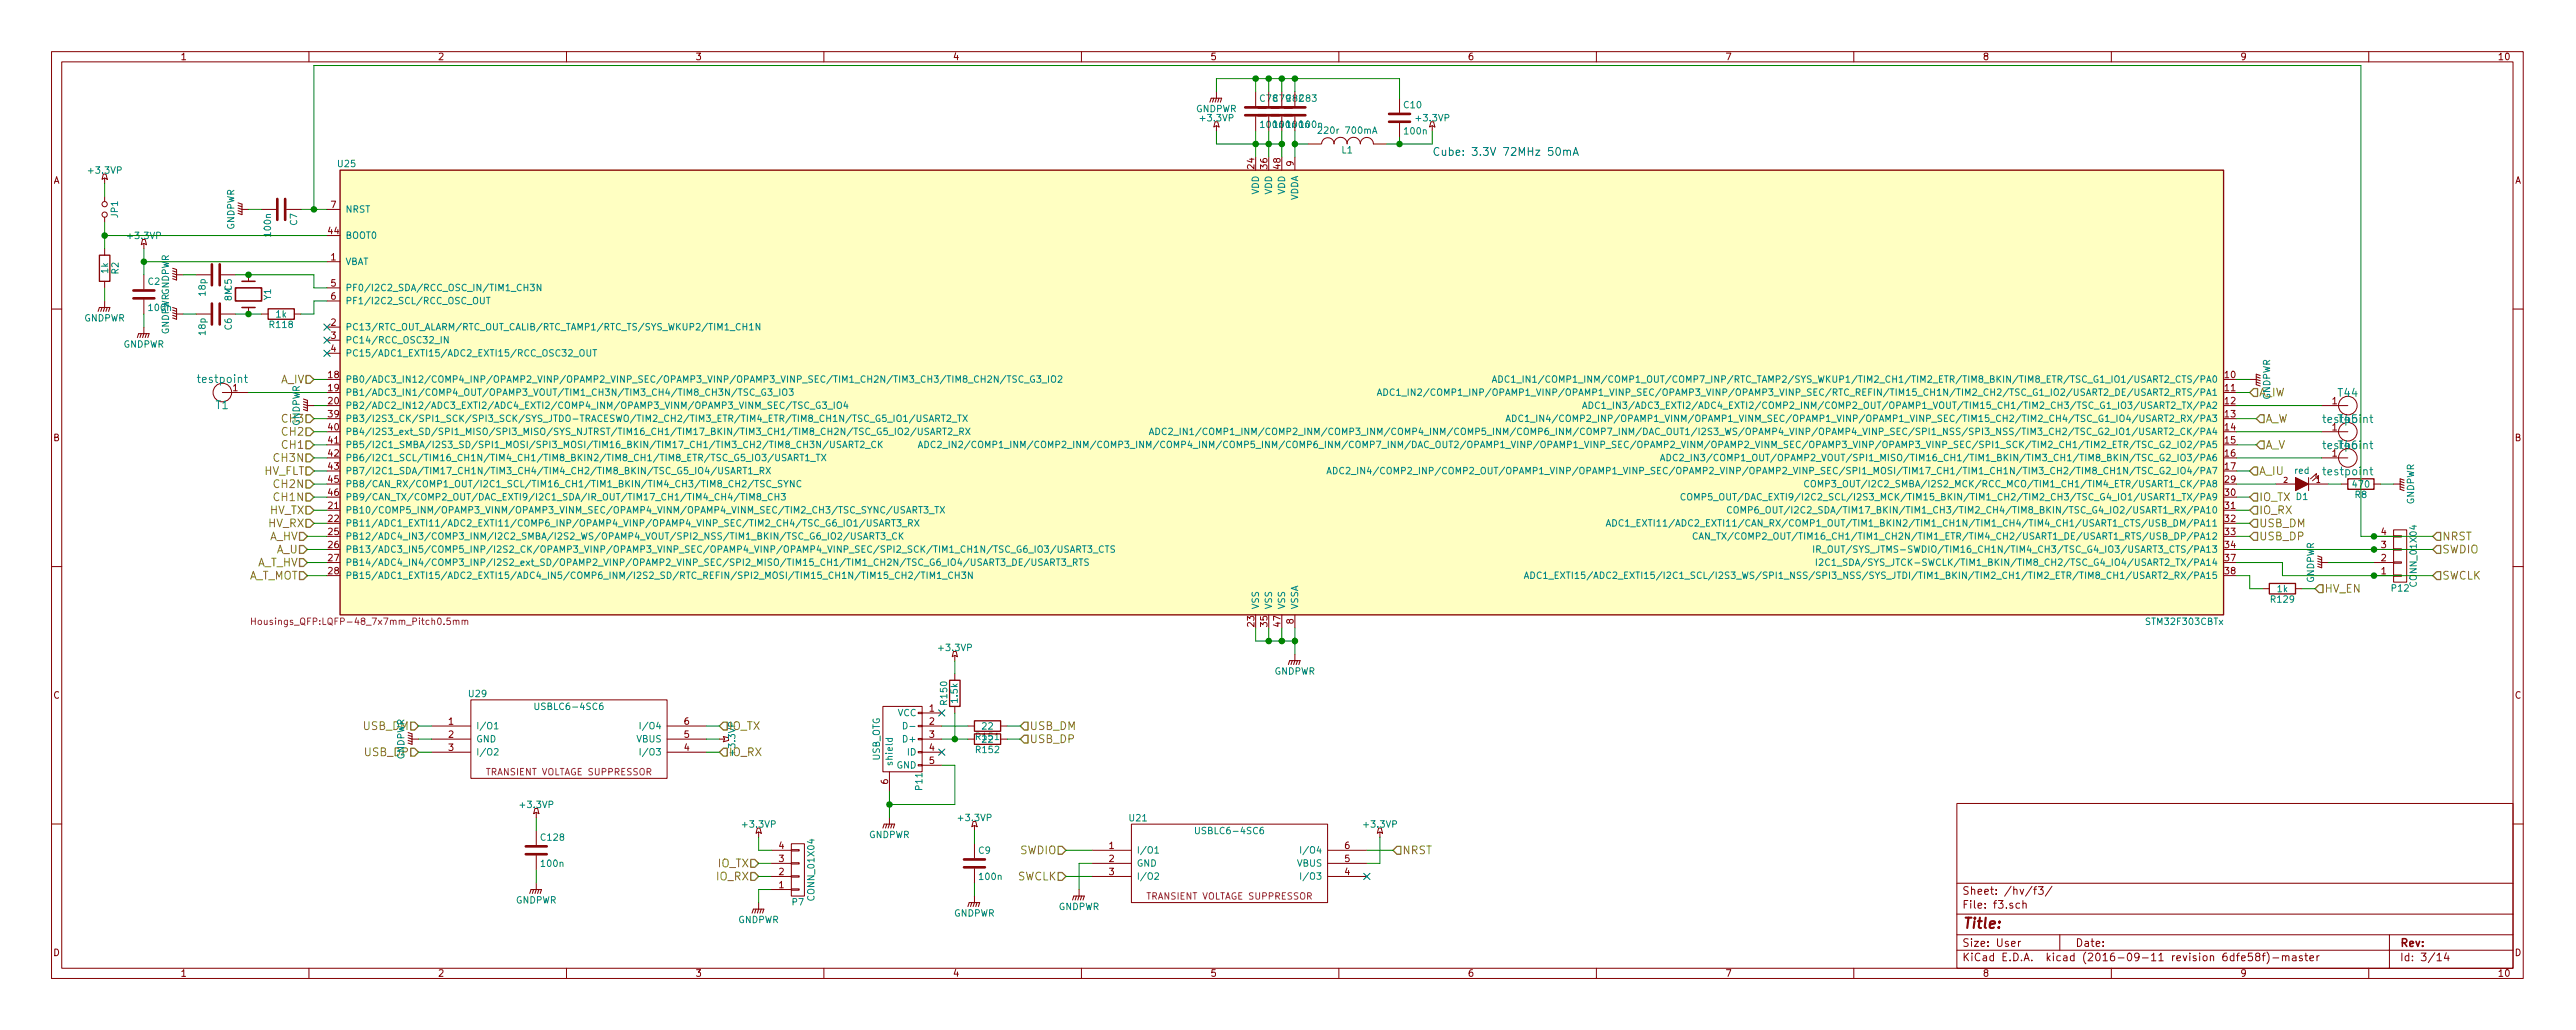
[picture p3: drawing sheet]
<svg xmlns="http://www.w3.org/2000/svg" width="500mm" height="200mm" viewBox="0 0 500 200" stroke-linecap="round" stroke-linejoin="round" font-family="sans-serif">
<defs><g id="words">
<text font-size="2.8" fill="#840000" x="381" y="180.3">Title:</text>
<text font-size="2.1" fill="#0000c2" x="278.1" y="30.3">Cube: 3.3V 72MHz 50mA</text>
<g font-size="2.1" fill="#008484">
<text x="38.7" y="74.4">testpoint</text>
<text x="438.7" y="77">A_IW</text>
<text x="454.1" y="77.1">T44</text>
<text x="41.9" y="79.5">T1</text>
<text x="54.9" y="82.1">CH3</text>
<text x="454.1" y="82.1">T45</text>
<text x="454.1" y="87.2">T46</text>
<text x="451.5" y="92.3">testpoint</text>
</g>
<g font-size="2.1" fill="#848400">
<text x="54.5" y="74.4">A_IV</text>
<text x="439.9" y="82.1">A_W</text>
<text x="53.4" y="89.7">CH3N</text>
<text x="54.9" y="87.1">CH1</text>
<text x="54.9" y="84.6">CH2</text>
<text x="439.9" y="87.1">A_V</text>
<text x="51.2" y="92.2">HV_FLT</text>
<text x="53.4" y="94.8">CH2N</text>
<text x="438.7" y="92.2">A_IU</text>
<text x="52.3" y="99.8">HV_TX</text>
<text x="53.4" y="97.3">CH1N</text>
<text x="438.7" y="99.8">IO_RX</text>
<text x="438.7" y="97.3">IO_TX</text>
<text x="52.1" y="102.4">HV_RX</text>
<text x="52.2" y="104.9">A_HV</text>
<text x="53.7" y="107.5">A_U</text>
<text x="438.7" y="104.9">USB_DP</text>
<text x="438.7" y="102.4">USB_DM</text>
<text x="474.2" y="104.9">NRST</text>
<text x="474.2" y="107.5">SWDIO</text>
<text x="48" y="112.5">A_T_MOT</text>
<text x="49.8" y="110">A_T_HV</text>
<text x="474.2" y="112.5">SWCLK</text>
<text x="451.4" y="115.1">HV_EN</text>
<text x="70.5" y="141.8">USB_DM</text>
<text x="141.5" y="141.8">IO_TX</text>
<text x="199.9" y="141.8">USB_DM</text>
<text x="70.9" y="146.8">USB_DP</text>
<text x="141.5" y="146.8">IO_RX</text>
<text x="199.9" y="144.3">USB_DP</text>
<text x="198" y="165.9">SWDIO</text>
<text x="272.3" y="165.9">NRST</text>
<text x="139.2" y="171">IO_RX</text>
<text x="139.4" y="168.4">IO_TX</text>
<text x="197.5" y="171">SWCLK</text>
</g>
<g font-size="2.1" fill="#840000">
<text x="381" y="173.8">Sheet: /hv/f3/</text>
<text x="381" y="176.5">File: f3.sch</text>
<text x="381" y="183.9">Size: User</text>
<text x="403" y="183.9">Date:</text>
<text x="466" y="183.9">Rev:</text>
<text x="381" y="186.7">KiCad E.D.A. kicad (2016-09-11 revision 6dfe58f)-master</text>
<text x="466" y="186.7">Id: 3/14</text>
</g>
<g font-size="1.8" fill="#840000">
<text x="35" y="11.7">1</text>
<text x="85" y="11.7">2</text>
<text x="135" y="11.7">3</text>
<text x="185" y="11.7">4</text>
<text x="235" y="11.7">5</text>
<text x="285" y="11.7">6</text>
<text x="335" y="11.7">7</text>
<text x="385" y="11.7">8</text>
<text x="435" y="11.7">9</text>
<text x="485" y="11.7">10</text>
<text x="10.4" y="35.7">A</text>
<text x="243.6" y="32.7" transform="rotate(-90 243.6 32.7)">24</text>
<text x="246.1" y="32.7" transform="rotate(-90 246.1 32.7)">36</text>
<text x="248.7" y="32.7" transform="rotate(-90 248.7 32.7)">48</text>
<text x="251.2" y="32.3" transform="rotate(-90 251.2 32.3)">9</text>
<text x="488.4" y="35.7">A</text>
<text x="64.3" y="40.4">7</text>
<text x="63.8" y="45.5">44</text>
<text x="64.3" y="50.6">1</text>
<text x="64.3" y="55.7">5</text>
<text x="64.3" y="58.2">6</text>
<text x="64.3" y="63.3">2</text>
<text x="64.3" y="65.8">3</text>
<text x="64.3" y="68.4">4</text>
<text x="45.2" y="76">1</text>
<text x="63.8" y="73.4">18</text>
<text x="63.8" y="76">19</text>
<text x="432.1" y="73.4">10</text>
<text x="432.1" y="76">11</text>
<text x="63.8" y="78.5">20</text>
<text x="63.8" y="83.6">40</text>
<text x="63.8" y="81.1">39</text>
<text x="432.1" y="78.5">12</text>
<text x="432.1" y="81.1">13</text>
<text x="432.1" y="83.6">14</text>
<text x="452.9" y="83.6">1</text>
<text x="452.9" y="78.5">1</text>
<text x="10.4" y="85.6">B</text>
<text x="63.8" y="86.1">41</text>
<text x="63.8" y="88.7">42</text>
<text x="432.1" y="86.1">15</text>
<text x="432.1" y="88.7">16</text>
<text x="452.9" y="88.7">1</text>
<text x="488.4" y="85.6">B</text>
<text x="63.8" y="91.2">43</text>
<text x="63.8" y="93.8">45</text>
<text x="432.1" y="91.2">17</text>
<text x="432.1" y="93.8">29</text>
<text x="63.8" y="98.8">21</text>
<text x="63.8" y="101.4">22</text>
<text x="63.8" y="96.3">46</text>
<text x="432.1" y="96.3">30</text>
<text x="432.1" y="98.8">31</text>
<text x="432.1" y="101.4">32</text>
<text x="63.8" y="103.9">25</text>
<text x="63.8" y="106.5">26</text>
<text x="432.1" y="103.9">33</text>
<text x="432.1" y="106.5">34</text>
<text x="462.4" y="106.5">3</text>
<text x="462.4" y="103.9">4</text>
<text x="63.8" y="109">27</text>
<text x="63.8" y="111.5">28</text>
<text x="432.1" y="109">37</text>
<text x="432.1" y="111.5">38</text>
<text x="462.4" y="111.5">1</text>
<text x="462.4" y="109">2</text>
<text x="243.6" y="121.6" transform="rotate(-90 243.6 121.6)">23</text>
<text x="246.1" y="121.6" transform="rotate(-90 246.1 121.6)">35</text>
<text x="248.7" y="121.6" transform="rotate(-90 248.7 121.6)">47</text>
<text x="251.2" y="121.2" transform="rotate(-90 251.2 121.2)">8</text>
<text x="10.4" y="135.7">C</text>
<text x="488.4" y="135.7">C</text>
<text x="87.1" y="140.7">1</text>
<text x="87.1" y="143.3">2</text>
<text x="132.9" y="143.3">5</text>
<text x="132.9" y="140.7">6</text>
<text x="180.5" y="138.2">1</text>
<text x="180.5" y="140.7">2</text>
<text x="180.5" y="143.3">3</text>
<text x="87.1" y="145.8">3</text>
<text x="132.9" y="145.8">4</text>
<text x="180.5" y="145.8">4</text>
<text x="180.5" y="148.4">5</text>
<text x="172.5" y="152.3" transform="rotate(-90 172.5 152.3)">6</text>
<text x="151.3" y="167.4">3</text>
<text x="151.3" y="164.9">4</text>
<text x="215.4" y="164.9">1</text>
<text x="215.4" y="167.4">2</text>
<text x="261.2" y="167.4">5</text>
<text x="261.2" y="164.9">6</text>
<text x="151.3" y="172.5">1</text>
<text x="151.3" y="170">2</text>
<text x="215.4" y="170">3</text>
<text x="261.2" y="170">4</text>
<text x="10.4" y="185.6">D</text>
<text x="488.4" y="185.6">D</text>
<text x="35" y="189.7">1</text>
<text x="85" y="189.7">2</text>
<text x="135" y="189.7">3</text>
<text x="185" y="189.7">4</text>
<text x="235" y="189.7">5</text>
<text x="285" y="189.7">6</text>
<text x="335" y="189.7">7</text>
<text x="385" y="189.7">8</text>
<text x="435" y="189.7">9</text>
<text x="485" y="189.7">10</text>
</g>
<g font-size="1.8" fill="#008484">
<text x="232.2" y="21.8">GNDPWR</text>
<text x="233.3" y="23.6">+3.3VP</text>
<text x="244.8" y="19.8">C78C79C82C83</text>
<text x="272.7" y="21">C10</text>
<text x="275.2" y="23.6">+3.3VP</text>
<text x="244.9" y="24.8">100n</text>
<text x="247.5" y="24.8">100n</text>
<text x="252.6" y="24.8">100n</text>
<text x="256.7" y="26">220r 700mA</text>
<text x="260.6" y="29.8">L1</text>
<text x="272.9" y="26.1">100n</text>
<text x="17.4" y="33.7">+3.3VP</text>
<text x="65.7" y="32.5">U25</text>
<text x="67.1" y="41.3">NRST</text>
<text x="244.5" y="37.8" transform="rotate(-90 244.5 37.8)">VDD</text>
<text x="247" y="37.8" transform="rotate(-90 247 37.8)">VDD</text>
<text x="249.6" y="37.8" transform="rotate(-90 249.6 37.8)">VDD</text>
<text x="252.1" y="39.1" transform="rotate(-90 252.1 39.1)">VDDA</text>
<text x="22.9" y="42.2" transform="rotate(-90 22.9 42.2)">JP1</text>
<text x="25" y="46.4">+3.3VP</text>
<text x="45.5" y="44.7" transform="rotate(-90 45.5 44.7)">GNDPWR</text>
<text x="52.6" y="45.8" transform="rotate(-90 52.6 45.8)">100n</text>
<text x="57.7" y="43.7" transform="rotate(-90 57.7 43.7)">C7</text>
<text x="67.1" y="46.4">BOOT0</text>
<text x="21" y="53.1" transform="rotate(-90 21 53.1)">1k</text>
<text x="23" y="53.2" transform="rotate(-90 23 53.2)">R2</text>
<text x="67.1" y="51.5">VBAT</text>
<text x="28.8" y="55.3">C2</text>
<text x="32.8" y="57.4" transform="rotate(-90 32.8 57.4)">GNDPWR</text>
<text x="39.9" y="57.4" transform="rotate(-90 39.9 57.4)">18p</text>
<text x="45" y="58.4" transform="rotate(-90 45 58.4)">8MC5</text>
<text x="52.6" y="58.2" transform="rotate(-90 52.6 58.2)">Y1</text>
<text x="67.1" y="56.5">PF0/I2C2_SDA/RCC_OSC_IN/TIM1_CH3N</text>
<text x="67.1" y="59.1">PF1/I2C2_SCL/RCC_OSC_OUT</text>
<text x="16.3" y="62.4">GNDPWR</text>
<text x="29" y="60.4">100n</text>
<text x="39.9" y="65" transform="rotate(-90 39.9 65)">18p</text>
<text x="45" y="64.1" transform="rotate(-90 45 64.1)">C6</text>
<text x="52.5" y="63.7">R118</text>
<text x="53.6" y="61.7">1k</text>
<text x="67.1" y="64.2">PC13/RTC_OUT_ALARM/RTC_OUT_CALIB/RTC_TAMP1/RTC_TS/SYS_WKUP2/TIM1_CH1N</text>
<text x="23.9" y="67.5">GNDPWR</text>
<text x="67.1" y="66.7">PC14/RCC_OSC32_IN</text>
<text x="67.1" y="69.2">PC15/ADC1_EXTI15/ADC2_EXTI15/RCC_OSC32_OUT</text>
<text x="67.1" y="74.3">PB0/ADC3_IN12/COMP4_INP/OPAMP2_VINP/OPAMP2_VINP_SEC/OPAMP3_VINP/OPAMP3_VINP_SEC/TIM1_CH2N/TIM3_CH3/TIM8_CH2N/TSC_G3_IO2</text>
<text x="67.1" y="76.9">PB1/ADC3_IN1/COMP4_OUT/OPAMP3_VOUT/TIM1_CH3N/TIM3_CH4/TIM8_CH3N/TSC_G3_IO3</text>
<text x="281" y="76.9">ADC1_IN2/COMP1_INP/OPAMP1_VINP/OPAMP1_VINP_SEC/OPAMP3_VINP/OPAMP3_VINP_SEC/RTC_REFIN/TIM15_CH1N/TIM2_CH2/TSC_G1_IO2/USART2_DE/USART2_RTS/PA1</text>
<text x="302.3" y="74.3">ADC1_IN1/COMP1_INM/COMP1_OUT/COMP7_INP/RTC_TAMP2/SYS_WKUP1/TIM2_CH1/TIM2_ETR/TIM8_BKIN/TIM8_ETR/TSC_G1_IO1/USART2_CTS/PA0</text>
<text x="440.9" y="77.7" transform="rotate(-90 440.9 77.7)">GNDPWR</text>
<text x="58.2" y="82.8" transform="rotate(-90 58.2 82.8)">GNDPWR</text>
<text x="67.1" y="79.4">PB2/ADC2_IN12/ADC3_EXTI2/ADC4_EXTI2/COMP4_INM/OPAMP3_VINM/OPAMP3_VINM_SEC/TSC_G3_IO4</text>
<text x="67.1" y="81.9">PB3/I2S3_CK/SPI1_SCK/SPI3_SCK/SYS_JTDO-TRACESWO/TIM2_CH2/TIM3_ETR/TIM4_ETR/TIM8_CH1N/TSC_G5_IO1/USART2_TX</text>
<text x="304.2" y="81.9">ADC1_IN4/COMP2_INP/OPAMP1_VINM/OPAMP1_VINM_SEC/OPAMP1_VINP/OPAMP1_VINP_SEC/TIM15_CH2/TIM2_CH4/TSC_G1_IO4/USART2_RX/PA3</text>
<text x="318.4" y="79.4">ADC1_IN3/ADC3_EXTI2/ADC4_EXTI2/COMP2_INM/COMP2_OUT/OPAMP1_VOUT/TIM15_CH1/TIM2_CH3/TSC_G1_IO3/USART2_TX/PA2</text>
<text x="67.1" y="84.5">PB4/I2S3_ext_SD/SPI1_MISO/SPI3_MISO/SYS_NJTRST/TIM16_CH1/TIM17_BKIN/TIM3_CH1/TIM8_CH2N/TSC_G5_IO2/USART2_RX</text>
<text x="67.1" y="87">PB5/I2C1_SMBA/I2S3_SD/SPI1_MOSI/SPI3_MOSI/TIM16_BKIN/TIM17_CH1/TIM3_CH2/TIM8_CH3N/USART2_CK</text>
<text x="67.1" y="89.6">PB6/I2C1_SCL/TIM16_CH1N/TIM4_CH1/TIM8_BKIN2/TIM8_CH1/TIM8_ETR/TSC_G5_IO3/USART1_TX</text>
<text x="200" y="87">ADC2_IN2/COMP1_INM/COMP2_INM/COMP3_INM/COMP4_INM/COMP5_INM/COMP6_INM/COMP7_INM/DAC_OUT2/OPAMP1_VINP/OPAMP1_VINP_SEC/OPAMP2_VINM/OPAMP2_VINM_SEC/OPAMP3_VINP/OPAMP3_VINP_SEC/SPI1_SCK/TIM2_CH1/TIM2_ETR/TSC_G2_IO2/PA5</text>
<text x="243.3" y="84.5">ADC2_IN1/COMP1_INM/COMP2_INM/COMP3_INM/COMP4_INM/COMP5_INM/COMP6_INM/COMP7_INM/DAC_OUT1/I2S3_WS/OPAMP4_VINP/OPAMP4_VINP_SEC/SPI1_NSS/SPI3_NSS/TIM3_CH2/TSC_G2_IO1/USART2_CK/PA4</text>
<text x="333.2" y="89.6">ADC2_IN3/COMP1_OUT/OPAMP2_VOUT/SPI1_MISO/TIM16_CH1/TIM1_BKIN/TIM3_CH1/TIM8_BKIN/TSC_G2_IO3/PA6</text>
<text x="67.1" y="92.1">PB7/I2C1_SDA/TIM17_CH1N/TIM3_CH4/TIM4_CH2/TIM8_BKIN/TSC_G5_IO4/USART1_RX</text>
<text x="67.1" y="94.6">PB8/CAN_RX/COMP1_OUT/I2C1_SCL/TIM16_CH1/TIM1_BKIN/TIM4_CH3/TIM8_CH2/TSC_SYNC</text>
<text x="273.8" y="92.1">ADC2_IN4/COMP2_INP/COMP2_OUT/OPAMP1_VINP/OPAMP1_VINP_SEC/OPAMP2_VINP/OPAMP2_VINP_SEC/SPI1_MOSI/TIM17_CH1/TIM1_CH1N/TIM3_CH2/TIM8_CH1N/TSC_G2_IO4/PA7</text>
<text x="357.7" y="94.6">COMP3_OUT/I2C2_SMBA/I2S2_MCK/RCC_MCO/TIM1_CH1/TIM4_ETR/USART1_CK/PA8</text>
<text x="445.6" y="92">red</text>
<text x="457" y="94.7">470</text>
<text x="67.1" y="99.7">PB10/COMP5_INM/OPAMP3_VINM/OPAMP3_VINM_SEC/OPAMP4_VINM/OPAMP4_VINM_SEC/TIM2_CH3/TSC_SYNC/USART3_TX</text>
<text x="67.1" y="97.2">PB9/CAN_TX/COMP2_OUT/DAC_EXTI9/I2C1_SDA/IR_OUT/TIM17_CH1/TIM4_CH4/TIM8_CH3</text>
<text x="336.8" y="97.2">COMP5_OUT/DAC_EXTI9/I2C2_SCL/I2S3_MCK/TIM15_BKIN/TIM1_CH2/TIM2_CH3/TSC_G4_IO1/USART1_TX/PA9</text>
<text x="345" y="99.7">COMP6_OUT/I2C2_SDA/TIM17_BKIN/TIM1_CH3/TIM2_CH4/TIM8_BKIN/TSC_G4_IO2/USART1_RX/PA10</text>
<text x="445.9" y="97.1">D1</text>
<text x="457.4" y="96.7">R8</text>
<text x="468.8" y="98" transform="rotate(-90 468.8 98)">GNDPWR</text>
<text x="67.1" y="102.3">PB11/ADC1_EXTI11/ADC2_EXTI11/COMP6_INP/OPAMP4_VINP/OPAMP4_VINP_SEC/TIM2_CH4/TSC_G6_IO1/USART3_RX</text>
<text x="67.1" y="104.8">PB12/ADC4_IN3/COMP3_INM/I2C2_SMBA/I2S2_WS/OPAMP4_VOUT/SPI2_NSS/TIM1_BKIN/TSC_G6_IO2/USART3_CK</text>
<text x="67.1" y="107.3">PB13/ADC3_IN5/COMP5_INP/I2S2_CK/OPAMP3_VINP/OPAMP3_VINP_SEC/OPAMP4_VINP/OPAMP4_VINP_SEC/SPI2_SCK/TIM1_CH1N/TSC_G6_IO3/USART3_CTS</text>
<text x="323.5" y="102.3">ADC1_EXTI11/ADC2_EXTI11/CAN_RX/COMP1_OUT/TIM1_BKIN2/TIM1_CH1N/TIM1_CH4/TIM4_CH1/USART1_CTS/USB_DM/PA11</text>
<text x="338.1" y="104.8">CAN_TX/COMP2_OUT/TIM16_CH1/TIM1_CH2N/TIM1_ETR/TIM4_CH2/USART1_DE/USART1_RTS/USB_DP/PA12</text>
<text x="359.4" y="107.3">IR_OUT/SYS_JTMS-SWDIO/TIM16_CH1N/TIM4_CH3/TSC_G4_IO3/USART3_CTS/PA13</text>
<text x="67.1" y="109.9">PB14/ADC4_IN4/COMP3_INP/I2S2_ext_SD/OPAMP2_VINP/OPAMP2_VINP_SEC/SPI2_MISO/TIM15_CH1/TIM1_CH2N/TSC_G6_IO4/USART3_DE/USART3_RTS</text>
<text x="67.1" y="112.4">PB15/ADC1_EXTI15/ADC2_EXTI15/ADC4_IN5/COMP6_INM/I2S2_SD/RTC_REFIN/SPI2_MOSI/TIM15_CH1N/TIM15_CH2/TIM1_CH3N</text>
<text x="310.6" y="112.4">ADC1_EXTI15/ADC2_EXTI15/I2C1_SCL/I2S3_WS/SPI1_NSS/SPI3_NSS/SYS_JTDI/TIM1_BKIN/TIM2_CH1/TIM2_ETR/TIM8_CH1/USART2_RX/PA15</text>
<text x="359.8" y="109.9">I2C1_SDA/SYS_JTCK-SWCLK/TIM1_BKIN/TIM8_CH2/TSC_G4_IO4/USART2_TX/PA14</text>
<text x="449.4" y="113.3" transform="rotate(-90 449.4 113.3)">GNDPWR</text>
<text x="469.3" y="113.6" transform="rotate(-90 469.3 113.6)">CONN_01X04</text>
<text x="244.5" y="118.4" transform="rotate(-90 244.5 118.4)">VSS</text>
<text x="247" y="118.4" transform="rotate(-90 247 118.4)">VSS</text>
<text x="249.6" y="118.4" transform="rotate(-90 249.6 118.4)">VSS</text>
<text x="252.1" y="118.4" transform="rotate(-90 252.1 118.4)">VSSA</text>
<text x="441.1" y="117">R129</text>
<text x="442.3" y="115">1k</text>
<text x="464.5" y="114.9">P12</text>
<text x="417" y="121.4">STM32F303CBTx</text>
<text x="182.5" y="126.4">+3.3VP</text>
<text x="247.4" y="131">GNDPWR</text>
<text x="91.1" y="135.4">U29</text>
<text x="104.4" y="137.9">USBLC6-4SC6</text>
<text x="183.9" y="136.8" transform="rotate(-90 183.9 136.8)">R150</text>
<text x="186" y="136.4" transform="rotate(-90 186 136.4)">1.5k</text>
<text x="92.4" y="141.6">I/O1</text>
<text x="125.2" y="141.6">I/O4</text>
<text x="174.3" y="139.1">VCC</text>
<text x="189.7" y="143.7">R151</text>
<text x="190.8" y="141.7">22</text>
<text x="78.5" y="147.5" transform="rotate(-90 78.5 147.5)">GNDPWR</text>
<text x="92.4" y="144.2">GND</text>
<text x="92.4" y="146.7">I/O2</text>
<text x="123.7" y="144.2">VBUS</text>
<text x="170.9" y="147.8" transform="rotate(-90 170.9 147.8)">USB_OTG</text>
<text x="173.4" y="148.9" transform="rotate(-90 173.4 148.9)">shield</text>
<text x="174.1" y="149.3">GND</text>
<text x="175.7" y="144.2">D+</text>
<text x="176.3" y="146.7">ID</text>
<text x="189.7" y="146.3">R152</text>
<text x="190.8" y="144.2">22</text>
<text x="179.1" y="153.4" transform="rotate(-90 179.1 153.4)">P11</text>
<text x="101.2" y="156.9">+3.3VP</text>
<text x="144.4" y="160.7">+3.3VP</text>
<text x="186.3" y="159.5">+3.3VP</text>
<text x="219.4" y="159.5">U21</text>
<text x="265" y="160.7">+3.3VP</text>
<text x="105.2" y="163.3">C128</text>
<text x="168.7" y="162.8">GNDPWR</text>
<text x="190.1" y="165.8">C9</text>
<text x="220.7" y="165.8">I/O1</text>
<text x="232.7" y="162">USBLC6-4SC6</text>
<text x="253.5" y="165.8">I/O4</text>
<text x="105.2" y="168.4">100n</text>
<text x="190.3" y="170.9">100n</text>
<text x="220.7" y="168.3">GND</text>
<text x="220.7" y="170.8">I/O2</text>
<text x="251.9" y="168.3">VBUS</text>
<text x="100.1" y="175.5">GNDPWR</text>
<text x="143.3" y="179.3">GNDPWR</text>
<text x="153.9" y="175.8">P7</text>
<text x="158.2" y="174.6" transform="rotate(-90 158.2 174.6)">CONN_01X04</text>
<text x="185.2" y="178">GNDPWR</text>
<text x="205.5" y="176.7">GNDPWR</text>
</g>
<g font-size="1.8" fill="#840084">
<text x="50.6" y="121.4">Housings_QFP:LQFP-48_7x7mm_Pitch0.5mm</text>
<text x="94.5" y="150.6">TRANSIENT VOLTAGE SUPPRESSOR</text>
<text x="222.8" y="174.7">TRANSIENT VOLTAGE SUPPRESSOR</text>
</g>
<text font-size="1.8" fill="#848400" x="142.8" y="146.5" transform="rotate(-90 142.8 146.5)">+3.3VP</text>
<g font-size="1.4" fill="#840000">
<text x="443.5" y="93.8">2</text>
<text x="449.8" y="93.8">1</text>
</g>
</g></defs>
<g fill="none" stroke="#840000" stroke-width=".19">
<path d="M10 10h480v180h-480zM12 12h476v176h-476zM60 10v2M110 10v2M160 10v2M210 10v2M236.2 17.8v1.3M243.8 17.8v2.8M246.4 17.8v2.8M248.9 17.8v2.8M251.5 17.8v2.8M260 10v2"/>
<path d="M271.8 19.1v2.8M310 10v2M360 10v2M410 10v2M460 10v2M20.1 33.8h.5l.2 1-.5-.2-.5 .2zM20.3 34.6v1M20.3 38.1v1M236 23.6h.5l.2 1.1-.5-.3-.5 .3zM236.2 24.4v1M243.8 22.6v2.8M246.4 22.6v2.8"/>
<path d="M248.9 22.6v2.8M251.5 22.6v2.8M251.5 30.5v2.5M254 28h2.5M256.6 27.9a1.22 1.22 0 0 1 1.3-1.2 1.22 1.22 0 0 1 1.2 1.2M259 27.9a1.3 1.3 0 0 1 1.3-1.2 1.3 1.3 0 0 1 1.3 1.2M261.6 27.9a1.3 1.3 0 0 1 1.3-1.2 1.3 1.3 0 0 1 1.3 1.2 1.27 1.27 0 0 1 1.2-1.2 1.27 1.27 0 0 1 1.3 1.2l2.5 .1M271.8 23.9v2.8M277.9 23.6h.5l.2 1.1-.5-.3-.5 .3zM278.1 24.4v1M20.3 42.2v1M20.3 48.3v1.3"/>
<path d="M20.3 54.6v1.3M20.3 58.4v1.3M27.7 46.5h.5l.2 1-.5-.2-.5 .2zM27.9 47.3v1M27.9 53.4v2.8M27.9 58.2v2.8M34.3 53.4h1.3M38.1 53.4h2.8M42.9 53.4h2.8M47 40.7h1.3M48.3 53.4v1.2M48.3 59.7v1.3"/>
<path d="M50.8 40.7h2.8M55.6 40.7h2.8M63.5 40.7h2.5M63.5 50.8h2.5M63.5 55.9h2.5M63.5 58.4h2.5M10 60h2M27.9 63.5v1.3M34.3 61h1.3M38.1 61h2.8M42.9 61h2.8M43.2 76.2h5.1"/>
<path d="M50.8 61h1.3M57.1 61h1.3M59.7 78.8h1.3M63.5 63.5h2.5M63.5 66.1h2.5M63.5 68.6h2.5M436.9 73.7h1.2M450.8 78.8h5.1M488 60h2M442 94h3.8M448.3 92.7v2.6M448.3 94h3.8"/>
<path d="M449.7 92.6l.1-.6-1.1 1M450.1 93l.1-.6-1.1 1M450.8 83.8h5.1M450.8 88.9h5.1M454.7 94h1.2M461 94h1.3M464.8 94h1.3M10 110h2M251.5 119.4v2.5M439.4 114.3h1.3M445.8 114.3h1.2M450.8 109.2h1.3"/>
<path d="M461 111.8h3.8M461 109.2h3.8M461 106.7h3.8M461 104.2h3.8M464.8 104h1.5v.3h-1.5zM464.8 106.6h1.5v.2h-1.5zM464.8 109.1h1.5v.3h-1.5zM464.8 111.7h1.5v.2h-1.5zM464.8 102.9h2.6v10.2h-2.6zM488 110h2M91.4 135.9h38.1v15.3h-38.1zM171.4 137.2h7.7v12.7h-7.7z"/>
<path d="M178.3 138.3h.8v.3h-.8zM179.1 138.5h3.8M185.2 126.5h.5l.2 1-.5-.2-.5 .2zM185.4 127.3v1M185.4 130.8v1.3M185.4 137.2v1.3M251.5 127v1.3M80 143.5h1.3M83.8 141h7.6M83.8 143.5h7.6M83.8 146.1h7.6M103.9 157h.5l.2 1-.5-.2-.5 .2z"/>
<path d="M104.1 157.8v1M129.6 141h7.6M129.6 143.5h7.6M129.6 146.1h7.6M139.7 143.5h1M140.5 143l1 .3v.5l-1 .2 .2-.5zM172.7 149.9v3.8M172.7 158.8v1.2M178.3 140.9h.8v.2h-.8zM178.3 143.4h.8v.3h-.8zM178.3 145.9h.8v.3h-.8zM178.3 148.5h.8v.2h-.8z"/>
<path d="M179.1 141h3.8M179.1 143.5h3.8M179.1 146.1h3.8M179.1 148.6h3.8M188 141h1.2M188 143.5h1.2M189 159.5h.5l.2 1.1-.5-.3-.5 .3zM194.3 141h1.3M194.3 143.5h1.3M380 156h108v32h-108zM10 160h2M104.1 161.3v2.8"/>
<path d="M104.1 166.1v2.8M104.1 171.5v1.2M147.1 160.8h.5l.2 1-.5-.2-.5 .2zM147.3 161.6v1M147.3 175.3v1.3M149.9 165.1h3.8M149.9 167.7h3.8M149.9 170.2h3.8M149.9 172.7h3.8M153.7 165h1.5v.3h-1.5zM153.7 167.5h1.5v.3h-1.5zM153.7 170.1h1.5v.2h-1.5z"/>
<path d="M153.7 172.6h1.5v.3h-1.5zM153.7 163.9h2.5v10.1h-2.5zM189.2 160.3v1M189.2 163.9v2.7M189.2 168.7v2.8M189.2 174v1.3M209.5 172.7v1.3M212.1 165.1h7.6M212.1 167.7h7.6M212.1 170.2h7.6M219.7 160h38.1v15.3h-38.1zM257.9 165.1h7.5"/>
<path d="M257.9 167.7h7.5M257.9 170.2h7.5M267.7 160.8h.5l.3 1-.5-.2-.5 .2zM268 161.6v1M380 177.5h108M380 171.5h108M392.2 175.5l-.4-.1-.3 .3 .1 .6h.6M392.8 175.5l.3-.1 .3 .1 .1 .9M392.8 174.9v1.5M394.6 172.1l-1.3 1.9M394.9 172.7h.6M395.5 172.2l-.4 .2v1.3"/>
<path d="M395.8 172.2h1l-.5 .6 .4 .1v.7l-.2 .1-.7-.1M398.5 172.1l-1.3 1.9M488 160h2M60 188v2M110 188v2M160 188v2M210 188v2M260 188v2M310 188v2M360 188v2M380 184.5h108M380 181.5h108"/>
<path d="M392 182.8v1M392.4 182.8l-.4 .3M400 181.5v3M410 188v2M435.3 186.1l.7-.1-.1-.3-.4-.1-.2 .2 .1 .7h.5M437.4 185.1h-.7l-.1 .7 .2-.1h.5l.1 .3v.5l-.2 .1-.6-.1M438.3 185.7l-.2-.1v-.4l.2-.1 .4 .1 .2 .2-.2 .3h-.4l-.3 .3 .1 .5 .2 .1h.3l.3-.3v-.3l-.3-.3M439.3 185.6h.6M439.9 185.1l-.3 .1-.1 .1v1.3M440.2 184.9a1.79 1.79 0 0 1 0 2.3M441.4 186h1.1M443.2 185.7h.1a.37 .37 0 0 1 .6 .1v.8"/>
<path d="M443.2 185.6v1M443.9 185.8l.2-.2 .3 .1 .1 .9M445.2 185.7h.6l.1 .9M445.9 186h-.5l-.3 .2 .3 .4 .5-.1M447.1 185.7l-.4-.1-.2 .2 .1 .2 .5 .2v.3h-.6M447.6 185.6h.5M447.8 185.1v1.3l.3 .2M448.6 186.1l.7-.1-.1-.3-.4-.1-.2 .2v.7h.6M449.9 185.6v1M450.4 185.6l-.3 .1-.2 .2M460 188v2M464 181.5v6.5"/>
<path d="M473.3 185.5l.4-.4v1.5M473.3 186.6h.8M475.1 185l-.4 1.1h.9M475.4 185.6v1"/>
<circle cx="20.3" cy="39.6" r=".51"/>
<circle cx="20.3" cy="41.7" r=".51"/>
<circle cx="43.2" cy="76.2" r="1.8"/>
<circle cx="455.9" cy="78.8" r="1.8"/>
<circle cx="455.9" cy="88.9" r="1.8"/>
<circle cx="455.9" cy="83.8" r="1.8"/>
</g>
<g fill="none" stroke="#840000" stroke-width=".2">
<path d="M234.9 19.8l.3-.7h2l-.2 .7M235.7 19.1l-.2 .7M236.2 19.1l-.2 .7M236.7 19.1l-.2 .7M46.2 39.4l.8 .2v2.1l-.8-.3M46.2 39.9l.8 .3M19.8 59.7l-.2 .8M20.3 59.7l-.2 .8M20.8 59.7l-.2 .8M33.5 52.1l.8 .2v2.1l-.8-.3M33.5 52.6l.8 .3M33.5 53.1l.8 .3"/>
<path d="M33.5 53.6l.8 .3M33.5 59.7l.8 .3v2l-.8-.3M46.2 40.4l.8 .3M46.2 40.9l.8 .3M19 60.5l.3-.8h2l-.2 .8M26.7 65.6l.2-.8h2.1l-.3 .8M27.4 64.8l-.2 .8M27.9 64.8l-.2 .8M28.4 64.8l-.2 .8M33.5 60.2l.8 .3M33.5 60.7l.8 .3M33.5 61.2l.8 .3"/>
<path d="M58.9 77.5l.8 .2v2.1l-.8-.3M58.9 78l.8 .3M58.9 78.5l.8 .3M58.9 79l.8 .3M438.1 74.2l.8 .2M438.1 73.7l.8 .2M438.1 73.2l.8 .2M438.9 72.9l-.8-.2v2l.8 .3M466.1 94.5l.8 .3M466.1 94l.8 .3M466.1 93.5l.8 .3M466.9 93.2l-.8-.2v2l.8 .3"/>
<path d="M450.1 108l.7 .2v2.1l-.7-.3M450.1 108.5l.7 .2M450.1 109l.7 .2M450.1 109.5l.7 .3M250.2 129.1l.2-.8h2.1l-.3 .8M251 128.3l-.3 .8M251.5 128.3l-.3 .8M252 128.3l-.3 .8M79.2 142.3l.8 .2v2.1l-.8-.3M79.2 142.8l.8 .2M79.2 143.3l.8 .2M79.2 143.8l.8 .2"/>
<path d="M102.9 173.5l.2-.8h2.1l-.3 .8M103.6 172.7l-.2 .8M104.1 172.7l-.2 .8M104.6 172.7l-.2 .8M146 177.3l.3-.7h2l-.2 .7M146.8 176.6l-.2 .7M147.3 176.6l-.2 .7M147.8 176.6l-.2 .7M171.4 160.8l.3-.8h2l-.2 .8M172.2 160l-.2 .8M172.7 160l-.2 .8M173.2 160l-.2 .8"/>
<path d="M188 176l.2-.7h2l-.2 .7M188.7 175.3l-.2 .7M189.2 175.3l-.2 .7M189.7 175.3l-.2 .7M208.3 174.8l.2-.8h2.1l-.3 .8M209 174l-.2 .8M209.5 174l-.2 .8M210.1 174l-.3 .8"/>
</g>
<g fill="none" stroke="#840000" stroke-width=".51">
<path d="M53.8 38.6v4.1M55.4 38.6v4.1M241.8 22.4h11.7M241.8 20.9h11.7M269.7 23.6h4.1M269.7 22.1h4.1M25.9 57.9h4.1M25.9 56.4h4.1M41.1 51.3v4.1M41.1 59v4M42.7 51.3v4.1M42.7 59v4"/>
<path d="M102.1 165.9h4.1M102.1 164.4h4.1M187.2 168.4h4.1M187.2 166.9h4.1"/>
</g>
<path d="M45.7 55.9h5.1v2.5h-5.1zM47 54.6h2.5M47 59.7h2.5" fill="none" stroke="#840000" stroke-width=".3"/>
<g fill="none" stroke="#008484" stroke-width=".19">
<path d="M256 24.8l.4-.2 .3 .4-.8 .9h.8M266.5 25.9l.5-1.3 .4 1.3M266.6 25.6h.7M31.5 58.5l1.2 .3-.9 .2 .9 .3-1.2 .3M32.1 58v-.6l-.2-.1-.3 .1-.1 .6h1.2M93.3 57.7v1.1l.2 .2h.3l.2-.2v-1.1M94.5 57.7h.7M94.8 57.7v1.3M101.8 55.8h.7M102.5 55.2v1.3M103 55.2h.8l-.4 .5 .3 .1v.6l-.5 .1-.2-.2M105 55.2v1.3l-.7-1.3v1.3"/>
<path d="M31.5 62.6h1.2l-1.2 .7h1.2M31.5 63.9a.59 .59 0 0 0 .6 .8 .59 .59 0 0 0 .6-.8h-.5v.2M31.6 61.4a.67 .67 0 0 1 .8-.1 .67 .67 0 0 1 .3 .7h-1.2zM47.4 73.3h.6M47.7 72.8v1.3l.3 .2M87 65.4v1.2l-.7-1.2v1.2M111.4 69.3h.9M112.6 68.1l.3-.2a.44 .44 0 0 1 .5 .4v.7l-.5 .2-.3-.2zM114 67.9v1l.2 .3 .4-.1 .1-.2v-1M115.1 67.9h.8M115.5 67.9v1.3M143.7 62.9a.6 .6 0 0 0-.8 .5 .6 .6 0 0 0 .6 .7l.2-.1"/>
<path d="M144.3 62.8v1.3M144.3 63.4h.7M145 62.8v1.3M145.6 63.2l.3-.4v1.3M145.6 64.1h.7M146.5 75.6a.6 .6 0 0 0-.9 .5 .6 .6 0 0 0 .6 .7l.3-.1M146.7 76.9h1M147.5 62.8v1.3l-.7-1.3v1.3M148.6 75.6a.59 .59 0 0 0-.7 .6 .59 .59 0 0 0 .7 .5l.1-.4h-.2M149.1 75.5h.8l-.4 .5 .4 .1v.6l-.2 .1-.6-.1M150.2 76.9h.9M151.4 75.5v1.3"/>
<path d="M152 75.7l.3-.2a.44 .44 0 0 1 .5 .4v.7l-.5 .2-.3-.2zM153.2 75.5h.8l-.4 .5 .4 .1v.6l-.2 .1-.6-.1M157 78.2a.6 .6 0 0 0-.8 .4 .6 .6 0 0 0 .6 .7l.2-.1M157.3 79.5h1M159.2 78.1a.59 .59 0 0 0-.7 .6 .59 .59 0 0 0 .7 .6l.1-.5h-.2M159.7 78.1h.8l-.4 .4 .3 .2 .1 .4-.3 .2-.5-.1M160.7 79.5h1M162 78.1v1.2M162.6 78.2l.3-.1a.44 .44 0 0 1 .5 .4l-.1 .6-.4 .2-.3-.2zM164.2 78l-.3 .9h.8M164.5 78.5v.8M193.8 73v1.2l-.7-1.2v1.2"/>
<path d="M195.3 72.9l-1.1 1.6M195.6 73h.7M195.9 73v1.2M197.4 73.1l-.5-.1-.2 .1 .1 .4 .5 .3 .1 .2-.2 .2h-.5M198.7 73.1a.6 .6 0 0 0-.9 .4 .6 .6 0 0 0 .6 .7l.3-.1M198.9 74.4h1M200.8 73.1a.59 .59 0 0 0-.7 .5 .59 .59 0 0 0 .7 .6l.1-.5h-.2M201.3 73h.8l-.4 .5 .3 .1 .1 .4-.2 .2-.6-.1M202.3 74.4h1M203.6 73v1.2M204.2 73.2l.3-.2a.44 .44 0 0 1 .5 .4v.7l-.5 .1-.3-.1zM205.5 73.1l.5-.1 .2 .3-.8 .9h.8"/>
<path d="M267.5 76.8l.4-1.3 .4 1.3M267.6 76.4h.6M268.7 75.5a.64 .64 0 0 1 .8 .6 .64 .64 0 0 1-.8 .7zM270.7 75.6a.6 .6 0 0 0-.8 .5 .6 .6 0 0 0 .6 .7l.2-.1M271.2 75.9l.4-.4v1.3M271.2 76.8h.8M272.2 76.9h1M273.5 75.5v1.3M274.8 75.5v1.3l-.7-1.3v1.3M275.3 75.6l.5-.1 .2 .4-.7 .9h.7M277.5 75.5l-1.1 1.6M278.7 75.6a.6 .6 0 0 0-.9 .5 .6 .6 0 0 0 .6 .7l.3-.1"/>
<path d="M279.2 75.7l.3-.2a.44 .44 0 0 1 .5 .4l-.1 .7-.4 .2-.3-.2zM289.8 74.2l.4-1.2 .4 1.2M289.9 73.9h.6M291.1 73a.64 .64 0 0 1 .7 .6 .64 .64 0 0 1-.7 .6zM293 73.1a.5 .5 0 0 0-.6 0 .5 .5 0 0 0-.1 .6l.2 .5 .5-.1M293.5 73.3l.4-.3v1.2M293.5 74.2h.8M294.5 74.4h1M295.8 73v1.2M297.1 73v1.2l-.7-1.2v1.2M297.6 73.3l.4-.3v1.2M297.6 74.2h.8"/>
<path d="M299.8 72.9l-1.1 1.6M301 73.1a.6 .6 0 0 0-.9 .4 .6 .6 0 0 0 .6 .7l.3-.1M301.5 73.2l.3-.2a.45 .45 0 0 1 .5 .4l-.2 .8h-.4a.92 .92 0 0 1-.2-1zM307.3 79.3l.4-1.2 .5 1.2M307.4 79h.7M308.6 78.1a.64 .64 0 0 1 .7 .6 .64 .64 0 0 1-.7 .6zM310.6 78.2a.6 .6 0 0 0-.9 .4 .6 .6 0 0 0 .6 .7l.3-.1M311.1 78.4l.3-.3v1.2M311.1 79.3h.7M312 79.5h1M313.3 78.1v1.2M314.6 78.1v1.2l-.7-1.2v1.2"/>
<path d="M315.1 78.1h.8l-.4 .4 .3 .2v.6h-.5l-.2-.1M317.4 78l-1.1 1.6M317.6 79.3l.4-1.2 .4 1.2M317.7 79h.6M429.7 76.8h.8M141.6 90.8h-.5l-.2 .1v.3l.6 .3 .1 .3-.3 .2h-.5M141.9 92l.4-1.2 .5 1.2M142.1 91.7h.5M143.2 91.4h.6l.1-.5-.7-.1v1.2M143.5 91.4l.4 .6M143.9 95.8h.7M144.2 95.8v1.3"/>
<path d="M144.3 90.8h.7M144.7 90.8v1.2M145 95.8v1.3M145.4 91.1l.3-.3v1.2M145.4 92h.7M145.6 97.1v-1.3l.4 .9 .5-.9v1.3M146.4 92.2h.9M146.6 93.3h.7M146.9 93.3v1.3M147.2 96.4l-.1-.1v-.3l.1-.2 .4 .1 .1 .4-.7 .3v.3l.2 .2h.4l.1-.2v-.4l-.2-.1M147.6 91.4l.7-.1v-.4l-.7-.1v1.2M147.9 91.4l.4 .6"/>
<path d="M148 97.2h.9M148.4 93.4l-.5-.1-.2 .1v.4l.6 .2 .1 .3-.2 .3-.5-.1M148.8 90.8l.8 1.2M149.6 90.8l-.8 1.2M149.7 93.4a.56 .56 0 0 0-.8 .1 .56 .56 0 0 0 0 .8l.4 .3 .4-.2M149.9 94.7h1M150 96a.6 .6 0 0 0-.9 .4 .6 .6 0 0 0 .6 .7l.3-.1M150.5 95.8v1.3M150.5 96.4h.7M150.6 88.2v1.1l.3 .2h.2l.3-.2v-1.1M151.2 95.8v1.3M151.7 95.8h.8l-.4 .5 .4 .1-.1 .7h-.5l-.2-.1"/>
<path d="M151.8 93.4l-.4-.1-.2 .1v.5l.6 .2v.2l-.2 .3-.5-.1M152.2 93.3l.4 .7 .5-.7M152.6 88.3l-.5-.1-.1 .1v.5l.6 .2v.3l-.2 .2-.5-.1M152.6 94v.6M153 89.5l.4-1.3 .4 1.3M153.1 89.1h.6M154.2 93.3v1.3l-.7-1.3v1.3M154.3 88.9l.6-.1v-.5l-.6-.1v1.3M154.6 88.9l.4 .6M155.3 88.2h.8M155.5 93.4a.5 .5 0 0 0-.6 0 .5 .5 0 0 0-.1 .6l.2 .5 .5-.1M155.7 88.2v1.3"/>
<path d="M156.4 88.6l.4-.4v1.3M156.4 89.5h.8M157.4 89.6h1M158.5 88.2h.7M158.9 88.2v1.3M159.5 88.2l.9 1.3M160.4 88.2l-.9 1.3M160.9 85.6l-1.1 1.6M161.3 85.7v1l.2 .2h.3l.2-.2v-1M163.3 85.8l-.5-.1-.2 .1 .1 .4 .5 .3 .1 .2-.3 .2h-.4M163.7 86.9l.4-1.2 .4 1.2M163.8 86.6h.6"/>
<path d="M164.9 86.3l.7-.1v-.4l-.7-.1v1.2M165.2 86.3l.4 .6M166 85.7h.7M166.4 85.7v1.2M167.1 85.8l.5-.1 .2 .3-.8 .9h.8M168 87.1h1M170.1 85.8a.6 .6 0 0 0-.9 .4 .6 .6 0 0 0 .6 .7l.3-.1M170.6 85.7v1.2M170.8 86.2l.5 .7M171.3 85.7l-.7 .7M175.7 98.5l-.5-.1-.2 .1v.4l.6 .2 .1 .3-.3 .2h-.4M175.7 83.3l.5-.2 .3 .4-.8 .9h.8"/>
<path d="M176 99.6l.5-1.2 .4 1.2M176.1 99.3h.7M177.3 99l.7-.1v-.4l-.7-.1v1.2M177.6 99l.4 .6M177.7 80.5l-1.1 1.7M177.9 83.1l-1.1 1.6M178.1 80.6v1l.2 .3h.3l.2-.3v-1M178.3 83.1v1.1l.3 .2h.3l.2-.2v-1.1M178.3 86.9l.4-1.2 .5 1.2M178.4 98.4h.7M178.5 86.6h.5M178.8 98.4v1.2"/>
<path d="M179.4 98.4h.8l-.4 .5 .4 .1v.5l-.2 .1-.6-.1M179.6 85.7a.64 .64 0 0 1 .7 .6 .64 .64 0 0 1-.7 .6zM180.1 80.7l-.5-.1-.2 .1 .1 .5 .5 .2 .1 .2-.2 .3-.5-.1M180.3 83.2l-.4-.1-.2 .2v.3l.5 .3 .1 .3-.2 .2h-.5M180.4 81.9l.5-1.3 .4 1.3M180.4 99.8h1M180.6 81.5h.6M180.7 84.4l.4-1.3 .4 1.3M180.8 84h.6M181.5 98.4h.8M181.6 85.8a.6 .6 0 0 0-.8 .4 .6 .6 0 0 0 .6 .7l.2-.1M181.7 81.3l.7-.1v-.5l-.7-.1v1.3"/>
<path d="M181.9 98.4v1.2M182 83.8l.6-.1 .1-.1-.1-.3-.6-.2v1.3M182 81.3l.4 .6M182.1 85.8l.4-.1 .3 .3-.8 .9h.8M182.3 83.8l.4 .6M182.6 98.4l.8 1.2M182.8 80.6h.7M183.1 83.1h.7M183.1 87.1h.9M183.2 80.6v1.3M183.4 83.1v1.3M183.4 98.4l-.8 1.2"/>
<path d="M183.9 80.7l.5-.1 .2 .3-.8 1h.8M184.1 83.3l.5-.2 .3 .4-.8 .9h.8M184.3 85.7v1.2M184.9 82h.9M185.1 84.5h1M185.6 85.7v1.2l-.7-1.2v1.2M186 80.6h.7M186.2 85.8l.5-.1 .2 .3-.8 .9h.8M186.3 80.6v1.3M186.4 83.8l.6-.1v-.4l-.6-.2v1.3M186.7 83.8l.4 .6M187 80.6l.8 1.3"/>
<path d="M187.5 83.1l.9 1.3M187.8 80.6l-.8 1.3M188.4 83.1l-.9 1.3M188.4 85.6l-1.1 1.6M189.5 85.8a.6 .6 0 0 0-.8 .4 .6 .6 0 0 0 .6 .7l.2-.1M190.1 85.9l.2-.2a.45 .45 0 0 1 .6 .4l-.2 .8h-.5a1 1 0 0 1-.1-1zM191.4 86.9v-1.2l.4 .9 .4-.9v1.2M192.8 86.3h.6l.2-.2-.1-.3-.7-.1v1.2M194.1 86l.3-.3v1.2M194.1 86.9h.7M195 87.1h1M196.3 85.7v1.2"/>
<path d="M197.6 85.7v1.2l-.7-1.2v1.2M198.2 86.9v-1.2l.5 .9 .4-.9v1.2M223.2 84.4l.4-1.3 .5 1.3M223.3 84h.6M224.5 83.1a.64 .64 0 0 1 .7 .7 .64 .64 0 0 1-.7 .6zM226.5 83.3a.6 .6 0 0 0-.9 .4 .6 .6 0 0 0 .6 .7l.3-.1M226.9 83.3l.5-.2 .3 .4-.8 .9h.8M227.9 84.5h1M229.2 83.1v1.3M230.5 83.1v1.3l-.7-1.3v1.3M231.1 83.5l.3-.4v1.3M231.1 84.4h.7"/>
<path d="M233.2 83.1l-1 1.6M234.4 83.3a.6 .6 0 0 0-.9 .4 .6 .6 0 0 0 .6 .7l.3-.1M234.9 83.3l.3-.2a.44 .44 0 0 1 .5 .5v.6l-.5 .2-.3-.2zM236.3 84.4v-1.3l.4 .9 .4-.9v1.3M237.7 83.8l.6-.1 .1-.4-.7-.2v1.3M238.9 83.5l.4-.4v1.3M238.9 84.4h.7M239.9 84.5h1M241.2 83.1v1.3M242.5 83.1v1.3l-.7-1.3v1.3M257.7 92l.4-1.2 .4 1.2M257.8 91.7h.6"/>
<path d="M259 90.8a.64 .64 0 0 1 .7 .6 .64 .64 0 0 1-.7 .6zM260.9 90.9a.6 .6 0 0 0-.8 .4 .6 .6 0 0 0 .6 .7l.2-.1M261.4 90.9l.5-.1 .3 .3-.8 .9h.8M262.4 92.2h.9M263.7 90.8v1.2M265 90.8v1.2l-.7-1.2v1.2M265.8 90.7l-.3 .9h.8M266.1 91.2v.8M267.7 90.7l-1.1 1.6M268.9 90.9a.6 .6 0 0 0-.9 .4 .6 .6 0 0 0 .6 .7l.3-.1M269.5 90.8h.1a.44 .44 0 0 1 .6 .4l-.1 .6-.2 .2h-.4a.93 .93 0 0 1 0-1.2zM270.7 92v-1.2l.5 .9 .4-.9v1.2"/>
<path d="M272.2 91.4h.6l.1-.2-.1-.3-.6-.1v1.2M292.5 81.9l.4-1.3 .4 1.3M292.6 81.5h.6M293.7 80.6a.64 .64 0 0 1 .7 .6 .64 .64 0 0 1-.7 .7zM295.7 80.7a.6 .6 0 0 0-.8 .5 .6 .6 0 0 0 .6 .7l.2-.2M296.2 80.9l.4-.3v1.3M296.2 81.9h.7M297.2 82h.9M298.4 80.6v1.3M299.8 80.6v1.3l-.8-1.3v1.3M300.6 80.5l-.3 .9h.8M300.9 81v.9"/>
<path d="M302.5 80.5l-1.1 1.7M303.6 80.7a.6 .6 0 0 0-.8 .5 .6 .6 0 0 0 .6 .7l.2-.2M322.5 89.5l.4-1.3 .4 1.3M322.6 89.1h.6M323.7 88.2a.64 .64 0 0 1 .7 .6 .64 .64 0 0 1-.7 .7zM325.7 88.3a.6 .6 0 0 0-.8 .5 .6 .6 0 0 0 .6 .7l.2-.1M326.2 88.3l.5-.1 .2 .4-.8 .9h.8M327.2 89.6h.9M327.2 96a.6 .6 0 0 0-.8 .4 .6 .6 0 0 0 .6 .7l.2-.1M327.8 96l.2-.2a.44 .44 0 0 1 .5 .5v.6l-.5 .2-.2-.2zM328.4 88.2v1.3M329.1 97.1v-1.3l.4 .9 .4-.9v1.3"/>
<path d="M329.8 88.2v1.3l-.8-1.3v1.3M330.3 88.2h.7l-.4 .5 .4 .1v.5l-.2 .2-.5-.1M330.6 96.5l.6-.1v-.4l-.6-.2v1.3M332.4 95.8h-.6l-.1 .6 .5-.1 .3 .3v.3l-.3 .2-.5-.1M332.5 88.2l-1.1 1.6M332.7 97.2h1M334 96l.2-.2a.44 .44 0 0 1 .6 .5l-.1 .6-.5 .2-.2-.2zM335.3 95.8v1.1l.3 .2h.3l.1-.2v-1.1M336.2 98.5a.5 .5 0 0 0-.6 0 .5 .5 0 0 0-.1 .6l.2 .5 .5-.1M336.8 98.6l.2-.2a.45 .45 0 0 1 .6 .4l-.1 .7-.5 .1-.2-.1zM338.1 99.6v-1.2l.4 .9 .5-.9v1.2M339.5 99l.7-.1v-.4l-.7-.1v1.2"/>
<path d="M341.4 98.4l-.5 .1-.1 .4v.6l.2 .1h.4l.1-.2-.1-.5h-.4l-.2 .2M341.7 99.8h1M343 98.6l.3-.2a.44 .44 0 0 1 .5 .4l-.1 .7-.4 .1-.3-.1zM344.3 98.4v1l.3 .2h.2l.3-.2v-1M351.2 93.4a.6 .6 0 0 0-.8 .4 .6 .6 0 0 0 .6 .8l.2-.2M351.8 93.5l.2-.2a.44 .44 0 0 1 .6 .4l-.1 .7-.5 .2-.2-.2zM353.1 94.6v-1.3l.4 .9 .4-.9v1.3M354.6 94l.6-.1v-.5l-.6-.1v1.3M355.7 93.3h.8l-.4 .5 .3 .1v.5l-.1 .2-.6-.2M356.7 94.7h1M430.4 85.7h-.6l-.1 .6 .2-.1 .5 .1v.5l-.2 .1-.5-.1M451.1 86.1h.5"/>
<path d="M451.1 81.1h.5M451.3 85.6v1.3l.3 .2M451.3 80.5v1.3l.3 .3M452.1 86.6l.7-.1-.1-.3-.4-.1-.2 .2v.8h.6M452.1 81.6l.7-.2-.1-.3h-.4l-.2 .2v.7h.6M459 86.3l.3-.2 .3 .1 .1 .9M459 81.2l.3-.1h.3l.1 1M459 81.1v1M459 86.1v1M460.2 86.1h.6M460.2 81.1h.6M460.2 91.2h.6"/>
<path d="M460.4 85.6v1.3l.4 .2M460.4 80.5v1.3l.4 .3M460.4 90.7v1.3l.4 .2M164.9 103.4l-1.1 1.6M165.3 103.5v1l.3 .2h.3l.2-.2v-1M167.3 103.5h-.4l-.2 .1-.1 .2 .1 .2 .5 .2 .1 .3-.2 .2h-.5M167.7 104.7l.4-1.2 .4 1.2M167.8 104.4h.6M168.4 100.9v1.1l.3 .2h.2l.2-.2v-1.1M169 104.1h.6l.1-.2-.1-.3-.6-.1v1.2M169.3 104.1l.4 .6M170.1 103.5h.7"/>
<path d="M170.4 101l-.5-.1-.2 .1 .1 .5 .6 .2v.3l-.2 .2-.5-.1M170.4 103.5v1.2M170.8 102.2l.4-1.3 .4 1.3M170.9 101.8h.6M171.1 103.5h.8l-.5 .4 .4 .2v.6h-.5l-.2-.1M172 101.6l.7-.1v-.5l-.7-.1v1.3M172.1 104.9h1M172.3 101.6l.5 .6M173.1 100.9h.8M173.5 100.9v1.3M174.1 103.6a.6 .6 0 0 0-.8 .4 .6 .6 0 0 0 .6 .7l.2-.1M174.2 100.9h.8l-.5 .5 .4 .1 .1 .5-.3 .2-.5-.1"/>
<path d="M174.7 103.5v1.2M174.8 104l.6 .7M175.2 102.3h.9M175.2 111.7h.7M175.4 103.5l-.7 .7M175.9 111.1v1.2M176.5 101.6l.6-.1 .1-.2-.1-.3-.6-.1v1.3M176.5 111.2l.4-.1 .3 .3-.8 .9h.8M176.8 101.6l.4 .6M177.6 100.9l.9 1.3M178.5 100.9l-.9 1.3M178.6 111l-1.1 1.6"/>
<path d="M178.9 111.1h.7M179.2 111.1v1.2M180 111.1v1.2M180.6 112.3v-1.2l.5 .9 .4-.9v1.2M182 111.4l.4-.3v1.2M182 112.3h.8M183 112.5h1M185 111.2a.6 .6 0 0 0-.9 .4 .6 .6 0 0 0 .6 .7l.3-.1M185.5 111.7h.8M185.5 111.1v1.2M186.3 111.1v1.2M186.7 111.1h.8l-.4 .5 .4 .1v.5l-.2 .1-.6-.1"/>
<path d="M188.8 111.1v1.2l-.7-1.2v1.2M196.7 108.5a.64 .64 0 0 1 .7 .7 .64 .64 0 0 1-.7 .6zM197.9 109.1h.4M198.5 108.5h-.6v1.3h.6M200 108.5l-1.1 1.6M200.4 108.5v1.1l.3 .2h.3l.1-.2v-1.1M202.4 108.6l-.5-.1-.1 .2-.1 .2 .1 .2 .5 .2 .1 .3-.2 .2h-.5M202.8 109.8l.4-1.3 .4 1.3M202.8 106h.8l-.4 .5 .4 .1-.1 .6-.5 .1-.2-.2M202.9 109.4h.6M204 109.2l.6-.1 .2-.1-.1-.3-.7-.2v1.3M204.3 109.2l.5 .6"/>
<path d="M205.1 105.9l-1.1 1.7M205.1 108.5h.7M205.5 106v1l.2 .3 .4-.1 .1-.2v-1M205.5 108.5v1.3M206.1 108.5h.8l-.4 .5 .4 .1-.1 .7h-.5l-.2-.1M207.2 109.9h1M207.5 106.1l-.5-.1-.2 .1v.2l.1 .3 .5 .1 .1 .3-.3 .3-.4-.1M207.8 107.3l.5-1.3 .4 1.3M208 106.9h.6M208.5 109.2l.6-.1v-.4l-.6-.2v1.3M208.8 109.2l.4 .6M209.1 106.7l.6-.1 .2-.2-.1-.3-.7-.1v1.3"/>
<path d="M209.4 106.7l.5 .6M209.5 108.5h.8M209.9 108.5v1.3M210.2 106h.7M210.6 106v1.3M211.2 106h.8l-.4 .5 .4 .1-.1 .6-.5 .1-.2-.2M211.4 108.6l-.5-.1-.2 .2v.4l.6 .2 .1 .3-.3 .2h-.5M212.3 107.4h.9M214.2 106.1a.6 .6 0 0 0-.8 .5 .6 .6 0 0 0 .6 .7l.2-.2M214.6 106h.7M215 106v1.3M216.4 106.1l-.4-.1-.2 .1v.5l.6 .2v.2l-.2 .3-.5-.1"/>
<path d="M296 112.3l.4-1.2 .4 1.2M296.1 112h.6M297.3 111.1a.64 .64 0 0 1 .7 .6 .64 .64 0 0 1-.7 .6zM299.3 111.2a.6 .6 0 0 0-.9 .4 .6 .6 0 0 0 .6 .7l.3-.1M299.8 111.4l.3-.3v1.2M299.8 112.3h.7M300.7 112.5h1M302 111.7h.4M302.6 111.1h-.6v1.2h.6M303 111.1l.9 1.2M303.9 111.1l-.9 1.2M304.2 111.1h.7"/>
<path d="M304.5 111.1v1.2M305.3 111.1v1.2M305.9 111.4l.3-.3v1.2M305.9 112.3h.7M307.7 111.1h-.6v.6l.2-.1h.4v.6l-.1 .1-.5-.1M309.3 111l-1.1 1.6M309.5 112.3l.4-1.2 .4 1.2M309.6 112h.6M311.9 102.2l.4-1.3 .5 1.3M312 101.8h.6M313.2 100.9a.64 .64 0 0 1 .7 .6 .64 .64 0 0 1-.7 .7zM315.2 101a.6 .6 0 0 0-.9 .5 .6 .6 0 0 0 .6 .7l.3-.1"/>
<path d="M315.7 101.3l.3-.4v1.3M315.7 102.2h.7M316.6 102.3h1M317.9 101.5h.4M318.5 100.9h-.6v1.3h.6M318.9 100.9l.9 1.3M319.8 100.9l-.9 1.3M320.1 100.9h.7M320.4 100.9v1.3M321.2 100.9v1.3M321.8 101.3l.3-.4v1.3M321.8 102.2h.7"/>
<path d="M329.6 103.6a.56 .56 0 0 0-.8 .1 .56 .56 0 0 0 .1 .7l.3 .3 .4-.1M329.9 104.7l.5-1.2 .4 1.2M330.1 104.4h.6M331.9 103.5v1.2l-.7-1.2v1.2M332.2 104.9h1M333.3 103.5h.8M333.7 103.5v1.2M334.4 103.5l.8 1.2M335.2 103.5l-.8 1.2M336.6 103.4l-1.1 1.6M337.7 103.6a.6 .6 0 0 0-.8 .4 .6 .6 0 0 0 .6 .7l.2-.1M352.2 106v1.3"/>
<path d="M352.7 108.5v1.3M352.8 106.7l.6-.1 .1-.5-.7-.1v1.3M353.1 106.7l.4 .6M353.3 108.7l.5-.2 .2 .4-.8 .9h.8M353.8 107.4h.9M355 106.2l.3-.2a.45 .45 0 0 1 .5 .4v.7l-.5 .2-.3-.2zM355.3 108.7a.5 .5 0 0 0-.7 0 .5 .5 0 0 0-.1 .6l.2 .5 .6-.1M355.8 108.9l.3-.4v1.3M355.8 109.8h.7M356.4 106v1l.2 .3 .4-.1 .1-.2v-1M356.7 109.9h1M357.5 106h.7"/>
<path d="M357.9 106v1.3M358.7 108.6l-.5-.1-.2 .2-.1 .2 .2 .2 .4 .2 .2 .3-.3 .2h-.5M359.2 108.5a.64 .64 0 0 1 .7 .7 .64 .64 0 0 1-.7 .6zM359.6 105.9l-1.1 1.7M429.7 102.2h.8M430 108.5l-.3 .9h.8M103.9 136.5v1.1l.2 .2 .4-.1 .1-.1v-1.1M117 136.5l-.4 .1a.87 .87 0 0 0 0 1.2l.5-.1v-.6l-.5-.1-.2 .3M96 140.6l.4-.3v1.3M96 145.5l.5-.1 .2 .3-.8 .9h.8M96 141.6h.7M124.3 140.3v1.3"/>
<path d="M124.3 145.4v1.2M125.8 145.3l-1.1 1.6M125.8 140.2l-1.1 1.7M126.2 145.5l.3-.1a.44 .44 0 0 1 .5 .4v.7l-.5 .1-.3-.1zM127.5 145.4h.7l-.4 .4 .4 .2v.5l-.2 .1-.5-.1M172 143.4h1.3M172.5 143.4l-.1 .4 .3 .2 .5-.1v-.5M175.4 140.3a.64 .64 0 0 1 .8 .6 .64 .64 0 0 1-.8 .7zM176.7 141.1h1M224.3 164.8l.3-.4v1.3M224.3 169.6l.5-.1 .2 .3-.8 1h.8M224.3 165.7h.7"/>
<path d="M232.2 160.7v1l.2 .2h.4l.1-.2v-1M245.3 160.7h-.4a.87 .87 0 0 0 0 1.2l.4-.1v-.5l-.4-.2-.2 .3M252.6 164.4v1.3M252.6 169.5v1.3M254.1 169.4l-1.1 1.7M254.1 164.4l-1.1 1.6M254.5 169.7l.3-.2a.44 .44 0 0 1 .5 .4l-.1 .7-.4 .2-.3-.2zM255.7 169.5h.8l-.4 .5 .4 .1v.5l-.2 .2-.6-.2"/>
</g>
<g fill="none" stroke="#848400" stroke-width=".25">
<path d="M59.4 72.9h.8l.8 .8-.8 .7h-.8zM437.6 75.5h.8v1.5h-.8l-.7-.8zM59.4 95.8h.8l.8 .7-.8 .8h-.8zM59.4 93.2h.8l.8 .8-.8 .8h-.8zM59.4 88.2h.8l.8 .7-.8 .8h-.8zM59.4 85.6h.8l.8 .8-.8 .7h-.8zM59.4 83.1h.8l.8 .7-.8 .8h-.8zM59.4 80.5h.8l.8 .8-.8 .8h-.8zM59.4 98.3h.8l.8 .8-.8 .7h-.8zM59.4 90.7h.8l.8 .8-.8 .7h-.8zM436.9 96.5l.7-.7h.8v1.5h-.8zM437.6 90.7h.8v1.5h-.8l-.7-.7z"/>
<path d="M437.6 98.3h.8v1.5h-.8l-.7-.7zM438.9 85.6h.8v1.5h-.8l-.8-.7zM438.9 80.5h.8v1.6h-.8l-.8-.8zM58.2 103.4h.7l.8 .8-.8 .7h-.7zM58.2 105.9h.7l.8 .8-.8 .8h-.7zM58.2 108.5h.7l.8 .7-.8 .8h-.7zM58.2 111h.7l.8 .8-.8 .7h-.7zM59.4 100.9h.8l.8 .7-.8 .8h-.8zM437.6 103.4h.8v1.5h-.8l-.7-.7zM437.6 100.9h.8v1.5h-.8l-.7-.8zM450.3 113.6h.8v1.5h-.8l-.7-.8zM472.4 106.7l.8-.8h.8v1.6h-.8z"/>
<path d="M473.2 103.4h.8v1.5h-.8l-.8-.7zM473.2 111h.8v1.5h-.8l-.8-.7zM79.8 145.3h.7l.8 .8-.8 .7h-.7zM79.8 140.2h.7l.8 .8-.8 .8h-.7zM139.7 141l.8-.8h.7v1.6h-.7zM140.5 145.3h.7v1.5h-.7l-.8-.7zM198.1 141l.8-.8h.7v1.6h-.7zM198.9 142.8h.7v1.5h-.7l-.8-.8zM145.8 166.9h.8l.7 .8-.7 .7h-.8zM145.8 169.4h.8l.7 .8-.7 .8h-.8zM205.5 164.4h.7l.8 .7-.8 .8h-.7zM205.5 169.4h.7l.8 .8-.8 .8h-.7z"/>
<path d="M271.3 164.4h.7v1.5h-.7l-.8-.8z"/>
</g>
<path d="M66 33h365.8v86.4h-365.8zM19.3 49.6h2v5h-2zM52.1 60h5v2h-5zM455.9 93h5.1v2h-5.1zM440.7 113.3h5.1v2h-5.1zM184.4 132.1h2v5.1h-2zM189.2 140h5.1v2h-5.1zM189.2 142.5h5.1v2.1h-5.1z" fill="none" stroke="#840000" stroke-width=".25"/>
<path d="M66 33h365.8v86.4h-365.8z" fill="#ffffc2" stroke="#ffffc2" stroke-width=".19"/>
<path d="M48.8 120v1.3M48.8 120.6h.8M49.6 120v1.3M88 120.6l.2-.2 .3 .1 .1 .8M88 120.4v.9M88.6 120.6l.2-.2 .3 .1v.8M89.7 120.6l.2-.2 .3 .1 .1 .8M89.7 120.4v.9M90.3 120.6l.1-.2 .4 .1v.8" fill="none" stroke="#840084" stroke-width=".19"/>
<path d="M445.8 92.7l2.5 1.3-2.5 1.3z" fill="#840000" stroke="#840000" stroke-width=".19"/>
<path d="M302.3 28.8l.2-.1a.81 .81 0 0 1 .5 .7 .81 .81 0 0 1-.5 .8l-.2-.2-.2-.4zM303.7 29.3l.2-.1h.3l.1 1M303.7 29.2v1M304.3 29.4a.36 .36 0 0 1 .3-.3 .36 .36 0 0 1 .4 .3v.8M305.5 30.2l.5-1.5 .5 1.5M305.6 29.7h.7" fill="none" stroke="#0000c2" stroke-width=".19"/>
<g fill="none" stroke="#008400" stroke-width=".19">
<path d="M236.2 17.8v-2.5h35.6v3.8M243.8 15.3v2.5M246.4 15.3v2.5M248.9 15.3v2.5M251.5 15.3v2.5M20.3 35.6v2.5M236.2 25.4v2.6h12.7M243.8 25.4v5.1M246.4 25.4v5.1M248.9 25.4v5.1M251.5 25.4v5.1M251.5 28h2.5"/>
<path d="M271.8 26.7v1.3M278.1 25.4v2.6h-8.9M20.3 43.2v5.1M20.3 55.9v2.5M20.3 45.7h43.2M27.9 48.3v5.1M27.9 50.8h35.6M35.6 53.4h2.5M45.7 53.4h15.3v2.5h2.5M48.3 40.7h2.5M58.4 40.7h5.1M61 40.7v-28h397.5v91.5h13.9"/>
<path d="M63.5 58.4h-2.5v2.6h-2.6M27.9 61v2.5M35.6 61h2.5M45.7 61h5.1M48.3 76.2h15.2M61 78.8h2.5M61 73.7h2.5M434.3 78.8h16.5M434.3 76.2h2.6M434.3 73.7h2.6M61 83.8h2.5M61 88.9h2.5"/>
<path d="M61 94h2.5M61 91.5h2.5M61 99.1h2.5M61 81.3h2.5M61 86.4h2.5M61 96.5h2.5M434.3 83.8h16.5M434.3 88.9h16.5M434.3 94h7.7M434.3 91.5h2.6M434.3 99.1h2.6M434.3 81.3h3.8"/>
<path d="M434.3 86.4h3.8M434.3 96.5h2.6M452.1 94h2.6M462.3 94h2.5M59.7 104.2h3.8M59.7 106.7h3.8M59.7 109.2h3.8M59.7 111.8h3.8M61 101.6h2.5M434.3 104.2h2.6M434.3 106.7h38.1M434.3 109.2h8.9v2.6h29.2"/>
<path d="M434.3 111.8h2.6v2.5h2.5M434.3 101.6h2.6M447 114.3h2.6M452.1 109.2h8.9M185.4 128.3v2.5M185.4 138.5v5M243.8 121.9v2.6h7.7M246.4 121.9v2.6M248.9 121.9v2.6M251.5 121.9v5.1M81.3 143.5h2.5M81.3 141h2.5"/>
<path d="M81.3 146.1h2.5M104.1 158.8v2.5M137.2 143.5h2.5M137.2 141h2.5M137.2 146.1h2.5M172.7 153.7v5.1M182.9 143.5h5.1M182.9 141h5.1M182.9 148.6h2.5v7.6h-12.7M195.6 143.5h2.5M195.6 141h2.5M104.1 168.9v2.6"/>
<path d="M147.3 170.2h2.6M147.3 162.6v2.5h2.6M147.3 167.7h2.6M149.9 172.7h-2.6v2.6M189.2 161.3v2.6M189.2 171.5v2.5M207 170.2h5.1M207 165.1h5.1M212.1 167.7h-2.6v5M265.4 165.1h5.1M268 162.6v5.1h-2.6"/>
</g>
<g fill="#008400" stroke="#008400" stroke-width=".25">
<circle cx="20.3" cy="45.7" r=".51"/>
<circle cx="61" cy="40.7" r=".51"/>
<circle cx="48.3" cy="53.4" r=".51"/>
<circle cx="48.3" cy="61" r=".51"/>
<circle cx="27.9" cy="50.8" r=".51"/>
<circle cx="248.9" cy="28" r=".51"/>
<circle cx="246.4" cy="28" r=".51"/>
<circle cx="243.8" cy="28" r=".51"/>
<circle cx="248.9" cy="15.3" r=".51"/>
<circle cx="246.4" cy="15.3" r=".51"/>
<circle cx="243.8" cy="15.3" r=".51"/>
<circle cx="251.5" cy="124.5" r=".51"/>
<circle cx="246.4" cy="124.5" r=".51"/>
<circle cx="248.9" cy="124.5" r=".51"/>
<circle cx="251.5" cy="28" r=".51"/>
<circle cx="251.5" cy="15.3" r=".51"/>
<circle cx="271.8" cy="28" r=".51"/>
<circle cx="461" cy="111.8" r=".51"/>
<circle cx="461" cy="106.7" r=".51"/>
<circle cx="461" cy="104.2" r=".51"/>
<circle cx="172.7" cy="156.2" r=".51"/>
<circle cx="185.4" cy="143.5" r=".51"/>
</g>
<path d="M62.9 62.9l1.2 1.2M62.9 65.5l1.2 1.2M62.9 68l1.2 1.2M64.1 62.9l-1.2 1.2M64.1 65.5l-1.2 1.2M64.1 68l-1.2 1.2M182.3 137.8l1.2 1.3M183.5 137.8l-1.2 1.3M182.3 145.5l1.2 1.2M183.5 145.5l-1.2 1.2M264.8 169.6l1.2 1.2M266 169.6l-1.2 1.2" fill="none" stroke="#000084" stroke-width=".19"/>
<use href="#words"/>
</svg>
